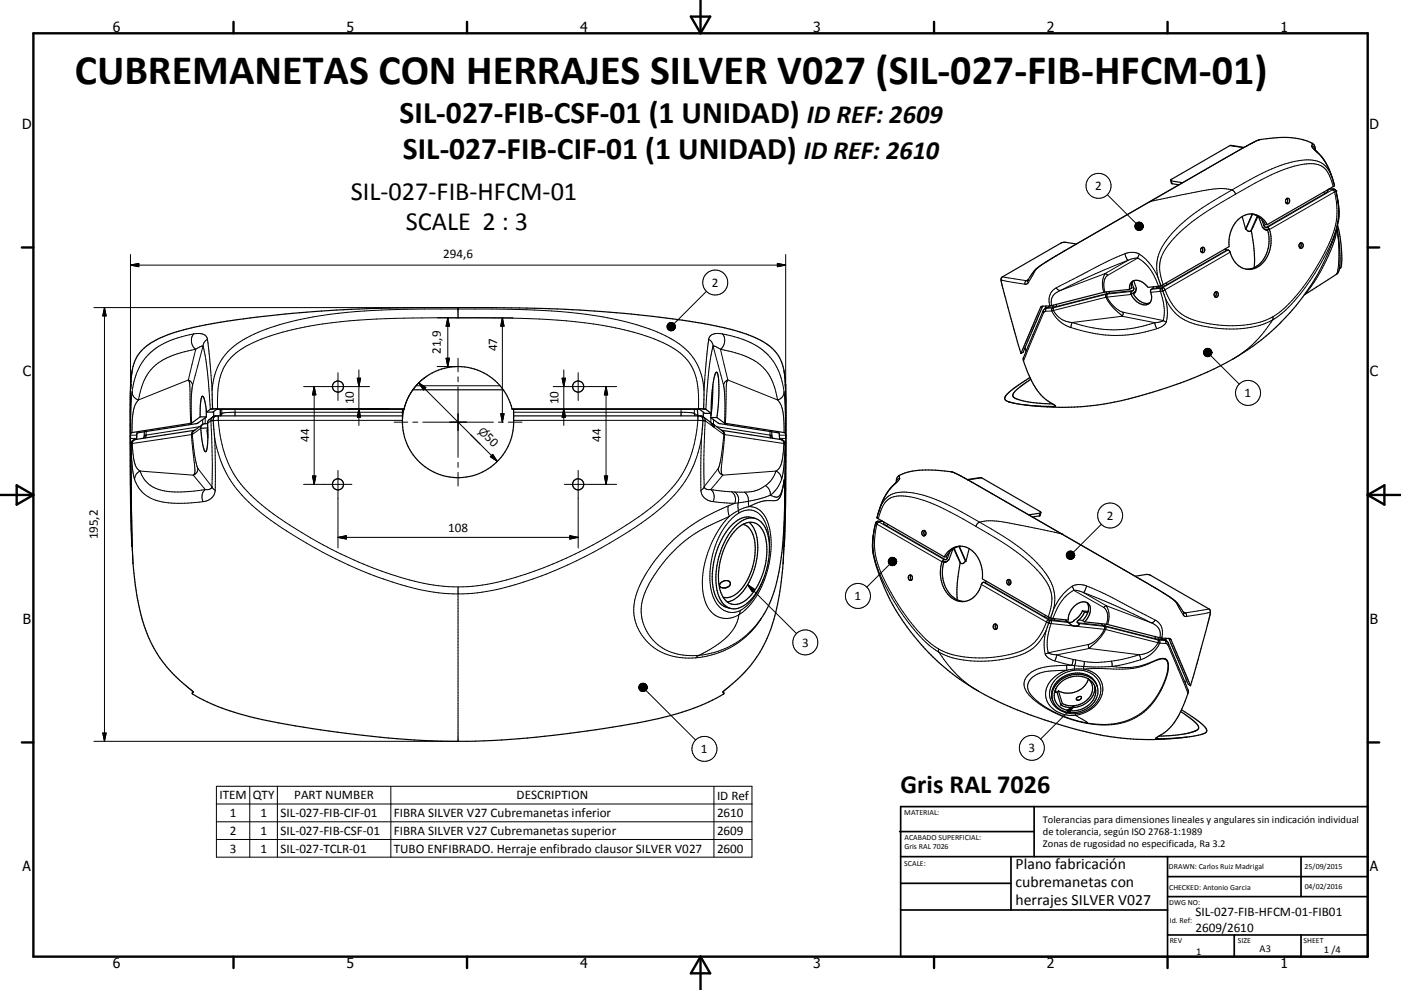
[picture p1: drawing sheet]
<svg xmlns="http://www.w3.org/2000/svg" width="420mm" height="297mm" viewBox="0 0 420 297" stroke-linecap="round" stroke-linejoin="round" font-family="sans-serif">
<defs><g id="words">
<text font-size="12.6" x="22.4" y="25.2">CUBREMANETAS CON HERRAJES SILVER V027 (SIL-027-FIB-HFCM-01)</text>
<g font-size="9.4">
<text x="119.8" y="37">SIL-027-FIB-CSF-01 (1 UNIDAD)</text>
<text x="120.8" y="47.8">SIL-027-FIB-CIF-01 (1 UNIDAD)</text>
</g>
<g font-size="7.9">
<text x="241.9" y="37">ID REF: 2609</text>
<text x="241" y="47.8">ID REF: 2610</text>
<text x="105.2" y="60.1">SIL-027-FIB-HFCM-01</text>
<text x="121.7" y="69.1">SCALE 2 : 3</text>
<text x="270" y="238">Gris RAL 7026</text>
</g>
<g font-size="4.7">
<text x="304.5" y="260.9">Plano fabricación</text>
<text x="304.5" y="266.2">cubremanetas con</text>
<text x="304.5" y="271.6">herrajes SILVER V027</text>
</g>
<g font-size="4.2">
<text x="33.9" y="9.6">6</text>
<text x="103.9" y="9.6">5</text>
<text x="173.9" y="9.6">4</text>
<text x="243.8" y="9.6">3</text>
<text x="313.9" y="9.6">2</text>
<text x="383.9" y="9.6">1</text>
<text x="6.7" y="38.7">D</text>
<text x="410.5" y="38.7">D</text>
<text x="6.9" y="112.9">C</text>
<text x="410.7" y="112.9">C</text>
<text x="6.9" y="187.1">B</text>
<text x="410.7" y="187.1">B</text>
<text x="6.8" y="261.4">A</text>
<text x="410.7" y="261.4">A</text>
<text x="33.9" y="290.4">6</text>
<text x="103.9" y="290.4">5</text>
<text x="173.9" y="290.4">4</text>
<text x="243.8" y="290.4">3</text>
<text x="313.9" y="290.4">2</text>
<text x="383.9" y="290.4">1</text>
</g>
<g font-size="3.9">
<text x="328.3" y="57.1">2</text>
<text x="132.8" y="77.5">294,6</text>
<text x="213.4" y="86">2</text>
<text x="132.2" y="106.2" transform="rotate(-90 132.2 106.2)">21,9</text>
<text x="149.1" y="105.3" transform="rotate(-90 149.1 105.3)">47</text>
<text x="373.1" y="119.1">1</text>
<text x="106.1" y="121.3" transform="rotate(-90 106.1 121.3)">10</text>
<text x="167.5" y="121.3" transform="rotate(-90 167.5 121.3)">10</text>
<text x="145.1" y="131.4" transform="rotate(45 145.1 131.4)">50</text>
<text x="92.7" y="132.7" transform="rotate(-90 92.7 132.7)">44</text>
<text x="180.2" y="132.7" transform="rotate(-90 180.2 132.7)">44</text>
<text x="331.8" y="156">2</text>
<text x="29.3" y="161.8" transform="rotate(-90 29.3 161.8)">195,2</text>
<text x="134.4" y="159.7">108</text>
<text x="256.2" y="180.1">1</text>
<text x="240.5" y="194">3</text>
<text x="210.1" y="225.9">1</text>
<text x="308.4" y="225.6">3</text>
<text x="65.8" y="239.8">ITEM</text>
<text x="75.8" y="239.8">QTY</text>
<text x="88.2" y="239.8">PART NUMBER</text>
<text x="154.9" y="239.8">DESCRIPTION</text>
<text x="215" y="239.9">ID Ref</text>
<text x="68.9" y="245.1">1</text>
<text x="78.1" y="245.1">1</text>
<text x="84.1" y="245.1">SIL-027-FIB-CIF-01</text>
<text x="118.1" y="245.2">FIBRA SILVER V27 Cubremanetas inferior</text>
<text x="215" y="245.1">2610</text>
<text x="68.9" y="250.4">2</text>
<text x="78.1" y="250.4">1</text>
<text x="84.1" y="250.4">SIL-027-FIB-CSF-01</text>
<text x="118.1" y="250.5">FIBRA SILVER V27 Cubremanetas superior</text>
<text x="215" y="250.4">2609</text>
<text x="68.9" y="255.8">3</text>
<text x="78.1" y="255.8">1</text>
<text x="84.1" y="255.8">SIL-027-TCLR-01</text>
<text x="118.1" y="255.9">TUBO ENFIBRADO. Herraje enfibrado clausor SILVER V027</text>
<text x="215" y="255.8">2600</text>
<text x="358.4" y="274.9">SIL-027-FIB-HFCM-01-FIB01</text>
<text x="358.4" y="279.7">2609/2610</text>
</g>
<text font-size="3.3" x="143.2" y="129.5" transform="rotate(45 143.2 129.5)">⌀</text>
<g font-size="3.1">
<text x="312.7" y="246.8">Tolerancias para dimensiones lineales y angulares sin indicación individual</text>
<text x="312.7" y="250.4">de tolerancia, según ISO 2768-1:1989</text>
<text x="312.7" y="254">Zonas de rugosidad no especificada, Ra 3.2</text>
<text x="358.6" y="286.5">1</text>
<text x="377.6" y="285.6">A3</text>
<text x="396.9" y="285.9">1 /4</text>
</g>
<g font-size="2.4">
<text x="271.1" y="244.4">MATERIAL:</text>
<text x="271.2" y="252">ACABADO SUPERFICIAL:</text>
<text x="271.2" y="254.7">Gris RAL 7026</text>
<text x="271.1" y="259.7">SCALE:</text>
<text x="350.4" y="260.8">DRAWN: Carlos Ruiz Madrigal</text>
<text x="391.1" y="260.6">25/09/2015</text>
<text x="350.5" y="267">CHECKED: Antonio Garcia</text>
<text x="391.2" y="266.7">04/02/2016</text>
<text x="350.5" y="271.4">DWG NO:</text>
<text x="350.7" y="276.9">Id. Ref:</text>
<text x="350.7" y="282.8">REV</text>
<text x="371.1" y="282.9">SIZE</text>
<text x="390.8" y="283">SHEET</text>
</g>
</g></defs>
<g fill="none" stroke="#000" stroke-width=".36">
<path d="M351 54.1l3.6 .7M351 54.1l.3 1 2.2 .4M373 44.2l-4.3-.5-17.6 10.2-.1 .2M385.8 59.5a1.01 1.01 0 0 1-.1 1.5M385.8 59.5a.78 .78 0 0 1 .9 .8 .78 .78 0 0 1-.9 .8 .99 .99 0 0 1 0-1.6zM394.2 44.8v.1a18 18 0 0 1 5.5 9.4M394.3 44.9a2.17 2.17 0 0 0-2-2.4 24 24 0 0 0-12.5-.9l-3 .6-4 2.1-58.6 33.9a12.1 12.1 0 0 0-4.8 4l-1.2 1.9M398.5 56.7l1.8 .2M399.3 53.1l.4 1.3M399.6 56.8l.7 .1M399.7 54.4l.4 1.3M399.7 54.3l.4 1.4"/>
<path d="M400.1 55.7h.1M400.1 55.7l-20.2 11.7M400.3 56.9l.7 2.9M400.3 56.9l.6 2.2a18.3 18.3 0 0 1-.1 9.4M322.7 73.2l-3.3-.5-1.4 .3-17.6 10.1a1.23 1.23 0 0 0-.2 1.4l5.9 21.6M360.3 74.2a.99 .99 0 0 1-.1 1.5M360.3 74.2a.98 .98 0 0 0-.1 1.5M360.3 74.2a.74 .74 0 0 1 .9 .9 .74 .74 0 0 1-1 .6M360.6 75.1h.1M372.4 64.9l1 3.8M373.6 68.7h-.2M373.6 68.7a1.03 1.03 0 0 0 1.5 .5"/>
<path d="M375.1 69.2l.9 6v5.1M375.2 64.2l1 .2 1.4 .8M375.4 64.2l-2 4.5M375.5 64.2l-1.9 4.5M377.1 64.9l-2 4.3M377.6 65.2l.8 .8 1 1.4h.5M377.6 65.2h-.2l1.1 3.1 .6 .4M378.3 65.9l.8 2.1 .3 .2 .8 .1 .4 .6M379.1 68.7l1.5 .2M379.1 68.7l1 .4a9.6 9.6 0 0 1-4.3 11.3l-2.1 .4M379.9 67.4a5.4 5.4 0 0 0-4.6-3.2 5.4 5.4 0 0 0-5 2.7 10.5 10.5 0 0 0-1.8 7.1l-20.5 11.7M380.6 68.9a9.6 9.6 0 0 1-4 11.5 5.5 5.5 0 0 1-7.4-3.5l-.4-1.2a1.05 1.05 0 0 0-1.3-.7l-.2-.3"/>
<path d="M389.7 73a.77 .77 0 0 1 1.1 .4 .77 .77 0 0 1-.5 1 .78 .78 0 0 1-.9-.4 .78 .78 0 0 1 .3-1zM389.9 72.9a1.01 1.01 0 0 1-.2 1.5M400.8 68.5l-1.6 5M400.8 68.5l.6 3.9a22.5 22.5 0 0 1-.2 9.3l-.4 .5-9.8 6.3M401 67.6a31.6 31.6 0 0 1 .9 12.8l-.3 .1M308.2 84.1h-.1M312.6 91.9l-5.8 13.8-.7 .4M312.6 91.9h.1M313.8 92.3l-1.1 1-5.9 14.1a23.9 23.9 0 0 0 6.8 12.5l2 1.3M338.7 86.8l-7.6 .8-16 4.1-3 .3-6 14.1M339.3 84.9l.6 1.6v.5a1.16 1.16 0 0 0-.8 1.2v.1M339.7 84.3l-.5 1.1v1l-.5 .4"/>
<path d="M339.9 84.2l.8 2.3-.2 .8M339.9 84.2a4.2 4.2 0 0 1 4.3 2l3.8-.5M339.9 84.2a2.19 2.19 0 0 0-1.2 2.6M340.5 87.3l-1.4 1M340.5 87.3l-.7 .9a4.4 4.4 0 0 0 4.9 2.7M345.8 86l-.1 .3a1.2 1.2 0 0 0-.6 1.9 2.33 2.33 0 0 1-.7 2.9 2.33 2.33 0 0 1-3-.2l-1.5-1.3-.8-1.3M347.1 83.2l.9 2.5M348.3 86.4l1.1 3.2M364.2 87.7a.73 .73 0 0 1 1.1 .7 .73 .73 0 0 1-1.1 .6l-.2-.7zM364.4 87.6a.94 .94 0 0 1-.2 1.5M392.8 85.9a70.8 70.8 0 0 1-34.8 27.4 116.8 116.8 0 0 1-34 8.7 86.1 86.1 0 0 1-16.9-.5M39.2 115.4l-.2 5.9v18.6l.5 24"/>
<path d="M63.6 117l.1 5.7M123.8 116.9h27.1M211.1 117l-.2 5.7M213.6 116.9h.1M213.7 115.8l-.1 4.5-.6 5M235.5 115.4v1.2M235.5 115.9a15.1 15.1 0 0 0-3.6-11 27.8 27.8 0 0 0-13-6.1l-1.6-.4a254.5 254.5 0 0 0-36.8-4.9l-13.4-.8-20.6-.4-27.5 .1-11.4 .3a374.6 374.6 0 0 0-34.6 3l-3.9 .5a75.2 75.2 0 0 0-22.4 5.8 12.2 12.2 0 0 0-7.4 11.3l-.2 3.3M235.5 115.9l.1 31.3-.5 16.7M307.3 104.3l.3 1.1M308.8 113.3l-5 3.4-2.4 2.3a1.01 1.01 0 0 0 0 1 1.01 1.01 0 0 0 .9 .5l5.3 1M309 113.8l-1.7 1.2a8.3 8.3 0 0 0-3.7 3.7l.4 .6a19.5 19.5 0 0 0 8.7 1.8l2.9 .1M41.1 129.9l-.1 1.9"/>
<path d="M41.1 129.9h.1M43.3 129.5l-.1 1.4-.2 .6M57.4 127l-17.8 2.8a.52 .52 0 0 0-.5 .8l.4 33.3M57.4 127h.1M58.4 129.1l-17.8 2.8a1.59 1.59 0 0 0-1.4 1.7l.3 26.9a113.2 113.2 0 0 0 1.2 15.9l.2 1.5a44.3 44.3 0 0 0 9.6 22.8l3.4 3.4 4 3.5M60 125l-2.6 2M60 125l1.9 .1M60.7 127.4l-2.5 1.8M60.7 127.3l-.4 .7-.1 .5M61.9 123v2.1M61.9 123l-.5-2.6a1.23 1.23 0 0 0-.8-1.4l-.5 2.4-.1 3.6M61.9 123v.6"/>
<path d="M61.9 125.1l-2.9 2-17.9 2.8M62.2 127.1l-1.5 .2M62.3 128.4l-2.1 .1M62.3 128.4a16.2 16.2 0 0 1-.6 7.1 1.22 1.22 0 0 1-.7-1.3l-.8-5.7M62.3 129h-.2l.2 2.3M62.3 130.1l-.1 .1M63.7 122.7l-.6 .1-1.2 .8M64.1 123.5v1.4M64.1 124.9l-1.4 1-.4 .6v1.9M64.7 124.8l-.6 .1M64.7 124.8a1.21 1.21 0 0 0-.8 1.4l.5 5.3M64.9 122.8l-1.1 .9-1.9-.1"/>
<path d="M65 122.8h-.1M66 122.8v1.9M66.1 122.8l-.1 2M120.7 122.8a26.3 26.3 0 0 0 .3 7.3 16.7 16.7 0 0 0 17.8 13.1 16.7 16.7 0 0 0 15.2-16.1v-4.3M120.7 124.8h-56M121.1 122.6l-57.4 .1M121.1 122.6v.2h-56.2M121.1 122.6a16.7 16.7 0 0 1 16.2-12.6 16.7 16.7 0 0 1 16.2 12.6M153.5 122.6l57.4 .1M153.5 122.6l.1 .2h56.2l1.6 1.2h1.8M154 124.8h55.6a1.08 1.08 0 0 1 1.1 1.4l-.4 5.3M209.1 122.8l.1 2"/>
<path d="M209.7 122.8h.1M210 124.8l.8 .2M210.8 125l2.2 1.7 1 1.3 .1-.3-.3-.4M210.9 123.7l-.1 1.3M210.9 122.7l.7 .1 1.6 1.2M213 125.3l2.7 1.8 17.8 2.8M213.2 124v-1.9a31.4 31.4 0 0 1 1.5-10.4h.1a5.2 5.2 0 0 1 .7 3.7l-.1 5.4-.5 4.5M213.2 122.4l.2 .1M213.3 127.1l.5 .2M213.8 127.3l2.7 1.9M214.9 125.3l2.4 1.7M214.9 125.3h-1.9"/>
<path d="M216.3 129.1h.1M216.3 129.1l17.8 2.8a1.64 1.64 0 0 1 1.4 1.8l-.4 30.2M217.3 127h.1M217.3 127l18.1 2.9M231.4 129.5v1.4l.2 .6M233.5 129.9h.1M233.6 129.9l.1 1.9M235.4 129.9h.1M235.5 129.9v3.9M235.5 134.9l-.3 21.3a107.1 107.1 0 0 1-3.2 29.6 39 39 0 0 1-14.1 20.8l-.7 .5a.43 .43 0 0 0-.5 .4 .43 .43 0 0 0 .3 .5 49.2 49.2 0 0 1-16 6.7 303.9 303.9 0 0 1-68.9 7.7 305.8 305.8 0 0 1-59.6-8 47.8 47.8 0 0 1-14.9-6.4l.3-.4M308.3 121.6l5.2 .3 3-.1M315.6 121.2l.8 .6"/>
<path d="M316.2 121.9l-.1 .1M316.4 121.8h.1M220.9 158.6a4.9 4.9 0 0 1 6.2-1.3 9.6 9.6 0 0 1 2.8 8.3 20.6 20.6 0 0 1-6.3 14.4 4.4 4.4 0 0 1-7.5-2.1 20.8 20.8 0 0 1 4.8-19.3zM222.8 157.3a5.3 5.3 0 0 1 3.4 4.9 18.8 18.8 0 0 1-5.3 15.9 4.6 4.6 0 0 1-4.1 1.1M224.6 156.7a10 10 0 0 1 2.6 8.4 20.3 20.3 0 0 1-6.3 14.1l-1.4 1-1.5 .4M226.4 155.5a6.2 6.2 0 0 0-7.3 2.3 23.2 23.2 0 0 0-4.8 20.4 5.7 5.7 0 0 0 4.7 4.3M226.4 155.5a6.8 6.8 0 0 1 4.1 6.1 23.3 23.3 0 0 1-6.5 19.4 5.6 5.6 0 0 1-5.1 1.5M226.4 155.5a6.7 6.7 0 0 0-6.6 3.1 23.3 23.3 0 0 0-4.4 19.9 5.8 5.8 0 0 0 3.5 4M235.2 144.7a124.3 124.3 0 0 1-2.7 31.3 29 29 0 0 1-8.3 14.2M262.5 157l-.5 2.5M262.5 157a21.4 21.4 0 0 0 1.1 15.4 68.9 68.9 0 0 0 39.4 39.7 130 130 0 0 0 34 9.4 82.5 82.5 0 0 0 18.9-.4M262.6 156.7l-.1 .3"/>
<path d="M262.9 155.3l20.2 11.8M262.9 155.3h.1M263.4 156.5l-.7 .1M263.7 152.7l-.8 2.6M264.5 156.3l-1.4 .1-.6 .6M268.7 144.6a2.25 2.25 0 0 1 2-2.5 25.8 25.8 0 0 1 12.5-.8l2.5 .4 4.5 2.3 53.9 31a39.4 39.4 0 0 1 8.8 5.9l2 2.9M268.8 144.5a17.8 17.8 0 0 0-5.1 8.2l-.8 2.6M276.6 159.3a.72 .72 0 0 1 1 .7 .72 .72 0 0 1-1 .6l-.2-.7zM277.2 159.2a.93 .93 0 0 0 .2 1.5M290 143.9l4.3-.5 17.5 10 .3 .4M312.1 153.8l-3.6 .7M312.1 153.8l-.4 1-2.1 .3"/>
<path d="M39.5 163.9h.2M216 175a1.82 1.82 0 0 1 3-.1l-.1 .6-.6 .6-1.6 .3a.83 .83 0 0 1-.9-.4 .83 .83 0 0 1 .2-1zM218.1 176.2l-.7 .2M235 163.9h.1M272.5 172.7a.75 .75 0 0 1 1.1 .6 .75 .75 0 0 1-.9 .8 .99 .99 0 0 1-.2-1.4zM273.2 172.6a.98 .98 0 0 0 .1 1.4M282.4 168.5a9.7 9.7 0 0 0 4.1 11.5 5.6 5.6 0 0 0 7.5-4l.2-.7a1.06 1.06 0 0 1 1.3-.7l.3-.2M284 168.4l-1.6 .1M284 168.4l-1 .3a9.6 9.6 0 0 0 4.2 11.3l2.1 .5M284.8 165.5l-.9 2.1-.3 .3h-.6l-.6 .6M285.4 164.9h.2M285.5 164.9h.1"/>
<path d="M285.6 164.9l-1.1 3.1-.5 .4M285.9 164.6l-1.2 1-1.1 1.5h-.5M285.9 164.6l2 4.3M287.5 163.9l1.9 4.4M287.6 163.9l2 4.5M287.8 163.9l-1.9 .7M287.9 168.9l-.9 6.1v4.9M289.4 168.3l.2 .1M289.4 168.3a1.03 1.03 0 0 1-1.5 .6M290.6 164.6a9.5 9.5 0 0 1 3.9 9.1l20.5 11.7M290.6 164.6a5.3 5.3 0 0 0-7.5 2.5M290.6 164.6l-1 3.8"/>
<path d="M302.1 174a.72 .72 0 0 1 1 .6 .72 .72 0 0 1-1 .7l-.3-.5zM302.4 174.7v.1M302.7 173.9a.99 .99 0 0 0 .1 1.5M340.3 172.9l3.5-.6 1.1 .3 17.6 10.1a2.62 2.62 0 0 1 0 2.8l-5.6 20.2M298.6 187.3a.98 .98 0 0 0 .2 1.4M298.6 187.3a.74 .74 0 0 0-.8 .8 .74 .74 0 0 0 1 .6M298.6 187.3a.99 .99 0 0 1 .2 1.4M314.4 186.9h.1M314.4 186.9l-.8 2.4M314.7 186.1l-.3 .8M315.9 182.8l-.9 2.6M319.5 186l.4 .4"/>
<path d="M319.9 186.4h.1M319.9 186.4l.4 .3M320.3 186.7l.1 .1M320.4 186.8a2.09 2.09 0 0 0 3.2 .5M323.5 187.1l.1 .1M323.6 187.2h.1M323.6 187.2v.1M324.5 183.3l1.7 .1M324.5 183.3l.7 .4M324.5 183.3a5.8 5.8 0 0 1-2.6 2.8l.1 .1-.9 .5-1-.1M325.2 183.7l.9 .1M325.2 183.7l-1.1 1.7-1.1 1.1 .5 .6"/>
<path d="M325.2 186.6l6.7 .7 16.1 4.1 2.9 .2 6 14.1M325.8 180.8a4.5 4.5 0 0 0-5.1 3.1l-.4 2.1-5.3-.6M325.8 180.8a3.1 3.1 0 0 1 .3 4.6l-.9 1.2M325.8 180.8a3.2 3.2 0 0 1 .3 3M326.1 183.8l-.6 1.2-1 1.2 .7 .4M349.2 192l1.1 1 5.9 14.2a23.8 23.8 0 0 1-6.7 12.3l-2.9 1.9M350.4 191.5l5.9 13.8 .6 .4M354.9 183.8h.1M57.9 207.6h.1M315.5 209.7l.1 .4M316.4 207.4l.5 .3M316.6 206.5l-.2 1.3h-.3"/>
<path d="M316.9 207.7l1.2 3.8M317.3 207.3l-.4 .4M317.3 207.3l1.2 3.8M317.5 205.3a7 7 0 0 1 10.2-.4 5.3 5.3 0 0 1-3.2 7.8 5.9 5.9 0 0 1-8.3-3.1 5 5 0 0 1 1.3-4.3zM318.5 211.1l-.4 .4M322.9 209.3l.4-.2a.54 .54 0 0 1 .9 0 .54 .54 0 0 1-.4 .8l-.3 .1a.47 .47 0 0 1-.7-.1 .47 .47 0 0 1 .1-.6zM326.2 203.6a4.3 4.3 0 0 1-1.3 7.2 6.5 6.5 0 0 1-6.4 .3M326.3 203.7a6.4 6.4 0 0 1-9 3.6M328.2 205.8a6.3 6.3 0 0 1-6.9 6.5l-1.7-.2-1.5-.6M329 206a6.3 6.3 0 0 0-8.5-3.7 6.2 6.2 0 0 0-4.7 8.2 6.8 6.8 0 0 0 9.3 2.5 5.8 5.8 0 0 0 3.2-8.3 7.6 7.6 0 0 0-11.3 .2 5.6 5.6 0 0 0-1.6 4.6M354 213.5l1.6 1a9.3 9.3 0 0 1 3.8 3.8l-.3 .6-.6 .3M354.2 212.9a27.7 27.7 0 0 1 7.4 5.7 1.07 1.07 0 0 1 0 1.2 1.07 1.07 0 0 1-1 .4l-4.7 .9"/>
<path d="M355.7 203.9l-.3 1.1M358.5 219.3l-1.2 .4a36.1 36.1 0 0 1-9.9 1.2M358.5 219.2v.1M346.6 221.4h.1M346.8 221.6h.1M355.9 221.1l-5.1 .4-4.2-.1"/>
<circle cx="101.3" cy="116" r="1.66"/>
<circle cx="173.3" cy="116" r="1.67"/>
<circle cx="101.3" cy="145.3" r="1.66"/>
<circle cx="173.3" cy="145.3" r="1.66"/>
</g>
<g fill="none" stroke="#000" stroke-width=".3">
<path d="M332 58.4l8.6 8.6M351.2 54.3l.2 .8M368.7 43.7l4.1 .6M369.4 57a84.5 84.5 0 0 0-14.1 9.2 23.5 23.5 0 0 0-8.1 10.7l-.4 2.5 .3 3.8-2.2-3.9-1.6-1.7-1.7-1.3M369.4 57l.6 .4 .4 .8M369.4 57a27.7 27.7 0 0 0-12.1 .9l-12.5 2.6M370.4 58.2l-1.9 1.2a60.3 60.3 0 0 0-18 13.8 10.5 10.5 0 0 0-2.2 11l.4 1.2M377.9 41.9l-1.5 .5-4.5 2.5-27.1 15.6M385.7 59.6l.2 .1M393.3 43.8l.3 .7 1.1 1.1M393.3 43.8l.6 .4 .3 .7M393.4 43h.1"/>
<path d="M393.4 43l-.1 .8M394.7 45.6a16.7 16.7 0 0 1 4.6 7.5 6.9 6.9 0 0 0-8-5.1 44.3 44.3 0 0 0-18.3 6.9l-3.6 2.1M394.7 45.6l.3 .1M396.8 57.7l.5 .3M397.3 58l-17.7 10.2M397.9 57l.2 .1a.76 .76 0 0 1-.8 .9M398.4 56.7l1.1 .1M399.5 56.9l-19.6 11.3M399.5 56.9l.6 .7M399.5 56.8v.1M399.7 56a9.8 9.8 0 0 0-3.1-5.9l-.4-.3a9.2 9.2 0 0 0-6.1-.4 52.8 52.8 0 0 0-15.8 6.7l-3.9 2.1M399.8 56.7l-.3 .1"/>
<path d="M400.1 57.6l-19.5 11.3M400.1 57.6a22.1 22.1 0 0 1-2.2 16.8 58 58 0 0 1-14.8 19.6l-1.5 1M400.5 57.3l-.4 .3M39.1 76.4v55.1h1.9M39.1 79.5h196.5M39.1 79.5l2.5-.5v1zM233.1 79l2.5 .5-2.5 .5zM235.6 76.4v55.1h-1.9M337.3 76.1l.9 2M338.2 78.1l-10.4 4.3-9.8 4.7M338.2 78.1l-6.9 4M341.1 77.4a14.2 14.2 0 0 1 6.3 8.5"/>
<path d="M341.1 77.4l-1.4 .2-1.5 .5M341.1 77.4l-9 5.2M341.6 76.3l-.5 1.1M341.6 76.3a4.8 4.8 0 0 0-4.1-.3 187.5 187.5 0 0 0-17.8 8.8l-3 1.6M344.8 60.5l-25.8 14.8-6.6 4.1-1.9 1.6-2.2 3.8M344.8 60.5h-.1M367.8 75l-17.8 10.3M368.2 75l-19.6 11.3M368.8 75.7l-19.5 11.2M376.9 64.8l-2 4.5M379.4 67.4l-.5 .2M399.2 73.5l-3.1 6.8-3.3 5.6"/>
<path d="M400.7 68.8a27.4 27.4 0 0 1-3.1 9.3 38.7 38.7 0 0 1-6.3 10M400.7 68.6l.6 4.1 .1 4.5-.2 3.3-.6 1.8M401.2 66.5l.2-3.1-.4-3.6a23.5 23.5 0 0 1-2.9 15.3 58.4 58.4 0 0 1-15 19.9l-1.5 1M28.1 92.3h109.2M31.3 92.3v130.1M31.3 92.3l.5 2.5h-1zM131.1 95.4h22.7M134.2 95.4v14.6M134.2 95.4l.6 2.4h-1.1zM137.3 92.3h.1M137.3 95.4a265.9 265.9 0 0 1 40.6 1.8 75.7 75.7 0 0 1 22.7 6.5 15 15 0 0 1 8.7 13.5l.1 5.4M137.3 95.4a265.9 265.9 0 0 0-40.5 1.8 66.2 66.2 0 0 0-23.9 7.2 14.8 14.8 0 0 0-7.6 12.8l-.1 5.4"/>
<path d="M137.3 92.3v3.1M150.6 95.4l.5 2.4h-1zM150.6 95.4v31.3M211.8 87.4l-9.7 9.7M300.1 84l7.2 1.3M300.5 83.1l7.2 1.1M307.7 84.2l.5-.1 .1 .7M307.7 84.2l-.4 .5v.6M308.3 84.8l-.3 .3-.7 .2M308.3 83.9l-.6 .3M312.6 91.9l-.7 .4M312.7 93.3l.2 .6"/>
<path d="M312.9 93.9l-6 14.4M313.5 92.1l.1 .3M313.5 92.1l-.3 .6M313.5 93.4l-.6 .5M313.6 91.8l-.1 .3M313.8 92.5l-.3 .4v.5M313.8 92.5l-.5 .1M314.3 92.2l-.5 .1M314.3 92.2l-.5 .3M314.6 91.8l-.3 .4M315.3 93.3l-1.8 .1M315.3 93.3l.2 .5a9.7 9.7 0 0 0 5.6 4.5"/>
<path d="M315.5 92.2h-1.2M315.5 92.4l-1.7 .1M315.5 92.4l-.2 .4v.5M315.8 92.4h-.3M315.8 91.5l-.3 .7M315.8 92.4v.7M315.8 93.1l-.5 .2M315.8 93.1a6.6 6.6 0 0 0 5.7 3.7M316.6 92l-1.1 .2M316.7 86.4l.7 .6 .6 .1M316.7 86.4a4.3 4.3 0 0 0-2 5.4M316.7 91.3l-.1 .7"/>
<path d="M318 87.1a3.6 3.6 0 0 0-2.7 4.6M321.1 98.3a38.7 38.7 0 0 0 25.7 .3M321.5 96.8l-.4 1.5M321.5 96.8a36.1 36.1 0 0 0 24.7 0M331.3 82.1a6.7 6.7 0 0 0-.4 5.6M331.3 82.1l.8 .5M331.3 82.1l-13.3 5M331.5 88.3l-15.7 4.1M331.5 88.3l.1 .9M331.6 89.2l-15.8 3.9M331.6 89.2a20.6 20.6 0 0 0 4.8 5.7M331.7 88.1l-15.1 3.9"/>
<path d="M331.7 87.6v.5M331.9 89.1l-.3 .1M331.9 89.1a8.8 8.8 0 0 0 4.8 4.6M332.1 88.2l-.3 .4 .1 .5M332.1 88.2l-.6 .1M332.1 82.6a4.6 4.6 0 0 0-.8 5M332.4 88l-.7 .1M332.7 87.5l-.3 .5M336.4 94.9l9.8 1.9M336.4 94.9l-14.9 1.9M336.7 93.7l12 2.5M336.7 93.7l-.3 1.2"/>
<path d="M339.1 88.3l-7.2 .8M339.3 87.4l-7.2 .8M339.7 87.2l-7.3 .8M339.9 86.3l-.7 .1M346.2 96.8l.6 1.8M346.7 86.4l-1.1 .1M346.9 85.9l-.2 .5M347.9 87.4l-2.9 .3M347.9 87.4a15.5 15.5 0 0 1 .8 8.8M348.1 86.5l-.2 .9M348.1 86.5l-2.9 .3M348.6 86.3l-.5 .2"/>
<path d="M348.6 86.3l.7 .6M348.7 96.2l1 .3M348.7 96.2l-.7 .3-1.8 .3M349.3 86.9l-1.4 .5M349.3 86.9a13 13 0 0 0 8.1 8.9 34.9 34.9 0 0 0 22.6 0l1.6-.8M349.5 84.9l.5 .4M349.7 96.5a3.9 3.9 0 0 1-2.9 2.1M350 85.3l-1.6 .7-1.7 .4M381.6 96a33.9 33.9 0 0 1-11.9 11.7M381.6 96a30.4 30.4 0 0 1-20.3 1.9 14.1 14.1 0 0 1-10.6-6l-1.3-2.3 .6 4.1-.3 2.8M381.6 95v1M39.1 116.3v.4l.1-.2"/>
<path d="M39.1 115.9v.2M39.2 116.6h-.1M39.2 115.5h.1M39.2 115.5v1.1M39.6 117.5a2.55 2.55 0 0 0 1.9 2.5M39.6 117.5l-.4 5.1v7.3M39.7 111.1l-.5 4.4M41.5 120a10.5 10.5 0 0 0-1.9 7.1v2.7M56.5 114l.3 1 .1 1.1 .3 10.9M56.5 114l.7 .5 .5 1.1M56.5 114l-15 6M57.7 115.6l-.4 4.7 .1 6.7"/>
<path d="M58.1 100.2a3.3 3.3 0 0 1 4 1.3l.1 .3M58.1 100.2a3.2 3.2 0 0 0 .6 4.6M58.1 100.2a24.4 24.4 0 0 0-13.4 6 18.1 18.1 0 0 0-5.1 11.3M58.7 104.8a32.7 32.7 0 0 0-8.8 2.6 14.3 14.3 0 0 0-8.1 11.4l-.3 1.2M58.7 104.8l-2.2 9.2M60.9 103.8l.8 4 .5 4.2 .8 10.8M60.9 103.8l-.9 .2-1.3 .8M60.9 103.8l-3.2 11.8M62.2 101.8l1.4 15.2a18.3 18.3 0 0 1 11.5-16.2 84.9 84.9 0 0 1 29-7.1 271.9 271.9 0 0 1 23.1-1h20.3a173.2 173.2 0 0 1 39.7 3.7 45.2 45.2 0 0 1 17.6 7.7 17.4 17.4 0 0 1 6.3 12.9l1.4-15.2M62.2 101.8l-1.1 1-.2 1M91 116h19.8M94.2 116v29.3"/>
<path d="M94.2 116l.5 2.5h-1zM101.3 111.8v8.3M107.1 113.5h1l-.5 2.5zM107.6 111v16.6M124.8 115.7h25.1M125.5 114.9l23.6 23.5M125.5 114.9l2.2 1.4-.7 .7zM128 112.8a16.8 16.8 0 0 0-7.3 13.3l-57.5 .1M131.1 110h6.1M133.7 107.5h1.1l-.6 2.5zM137.3 107.5v4.1M137.3 113.1v1.5"/>
<path d="M137.3 116.1v21.1M165.9 116h19M168.5 113.5h1l-.5 2.5zM169 111v16.6M173.3 111.8v8.3M181.7 116l.5 2.5h-1zM181.7 116v29.3M212.5 101.8l.8 .7 .5 1.3M213.8 103.8l-1.3 7.5-.9 11.5M213.8 103.8l.9 .2 1.3 .8M213.8 103.8l3.1 11.8M216 104.8a24.3 24.3 0 0 1 12.4 5.1 16.5 16.5 0 0 1 4.7 10.1"/>
<path d="M216 104.8l2.2 9.2M216.6 100.2a3.4 3.4 0 0 0-4 1l-.1 .6M216.6 100.2a24 24 0 0 1 13.7 6.3 18.9 18.9 0 0 1 4.8 11M216.6 100.2a3.3 3.3 0 0 1-.6 4.6M216.9 115.6l.4 5.5-.1 5.9M218.2 114l-.3 .7-.2 1.4-.2 10.9M218.2 114l-.8 .5-.5 1.1M218.2 114l14.9 6M233.1 120a11 11 0 0 1 1.9 7.5l.1 2.3M235 111.1l.5 4.4M235.1 117.5l.3 4.7 .1 7.7M235.1 117.5a2.55 2.55 0 0 1-2 2.5"/>
<path d="M235.5 115.5h.1M235.5 115.5v1.2v-.4M363 106.6l8.5 8.6M39.1 130.6h1.9M39.2 133.8l.3 26.7 .4 8.6M39.2 133.6v.2M39.3 132.9l.3 6.7 .8 4.3M39.7 133.1l-.4 .1-.1 .6M39.7 133.1l.1 1.7a11.3 11.3 0 0 0 1.5 5.9l.7 .6M40.6 131.9l-.7 .4-.2 .8M43.3 130.7h.1M43.3 130.6v.1"/>
<path d="M43.8 130.5l-.5 .1M43.8 130.5l-.3 .9M43.8 129.4v1.1M57.4 130.4l-17.7 2.7M57.4 130.4l1.1 10.7-.2 1-.4 .5M57.7 130.4h-.3M57.7 130.4a33.2 33.2 0 0 0 1.6 10.2M58.2 129.2l-.4 .4-.1 .8M58.3 129.1l-.7 .5-.2 .8M59.8 128l-16 2.5M60.2 128.5l-2.5 1.9M60.8 125.9v1.4"/>
<path d="M61.5 125.3v1.8M62.3 129.3l-.2 .1M63.2 126.2l.5 12.9-.2 6.9M63.2 126.2l-1 .8M63.5 126.2h-.1M63.8 125.1l-.6 1.1M65.4 124.8a33 33 0 0 0 14.2 27.6 132.5 132.5 0 0 0 38.9 20.3 60.7 60.7 0 0 0 18.8 3.4M66.5 124l-.3 .8M66.5 124l-.4 .3M66.5 122.8v1.2M70.5 122.8v2M104.4 122.6h12.3"/>
<path d="M107.6 122.6l.5 2.6h-1zM118.2 126.7h4M120.7 123.7h-50.7l-3.5 .3M123.8 126.7h1.5M126.8 126.7h21.1M137.3 138.7v1.5M147 137l.7-.7 1.4 2.1zM149.4 126.7h1.5M150.1 124.1h1l-.5 2.6zM152.4 126.7h4.1M154 126.1l57.4 .1M154 123.7h50.7l3.5 .3"/>
<path d="M169 122.6l.5 2.6h-1zM204.2 122.8v2M208.2 124l1 .8M208.2 124l.2 .8M208.2 122.8v1.2M209.2 124.8a33.2 33.2 0 0 1-14.1 27.6 125.3 125.3 0 0 1-49 22.9l-4.4 .6-4.4 .2M210.9 125.1l.5 1.1M211.2 126.2h.1M211.4 126.2l-.4 11.7 .1 8.1M211.4 126.2l5.6 4.2M213.1 124v.8M213.1 125.3v1.5"/>
<path d="M213.9 125.9v1.4M214.9 128l16.5 2.7M216.3 129.1l.8 .5 .2 .8M216.5 129.2l.3 .4 .2 .8M217 130.4h.3M217 130.4a44.3 44.3 0 0 1-1.4 9.6l-.3 .6M217.3 130.4l17.7 2.7M217.3 130.4l-1.1 10a2.14 2.14 0 0 0 .5 2.2M230.9 129.4v1.4l.2 .6M231.4 130.7h.1M233.7 130.6h1.9M234.1 131.9l.7 .4 .2 .8"/>
<path d="M235 133.1l.4 .2M235 133.1v.4a13.2 13.2 0 0 1-1.6 7.2l-.8 .6M235.4 132.9v.4M235.4 133.3l-.4 7-.7 3.6M235.4 133.3l.1 .5M235.5 133.6v.2M235.5 133.8l-.4 26.7-.3 8.6M316.4 121.7l-.5 .3M40.4 143.9a10.3 10.3 0 0 0 9.3 6.9l.8 .1a44.2 44.2 0 0 0 10.4-.4M42 141.3a2.62 2.62 0 0 0-1.6 2.6M42 141.3a8.7 8.7 0 0 0 8 6.1 42.4 42.4 0 0 0 11.5-.5M42 141.3l15.9 1.3"/>
<path d="M57.9 142.6l3.6 4.3M59.3 140.6l4.2 5.4M59.3 140.6l-.3 1.2-1.1 .8M61.5 146.9a2.92 2.92 0 0 0-.6 3.6M63.5 146l1 1.1M63.5 146v.2a1.67 1.67 0 0 1-2 .7M64.5 147.1l-.1-15.6a33.8 33.8 0 0 0 13.4 22 129.8 129.8 0 0 0 49.4 23.7 54.9 54.9 0 0 0 29.9-2.6 132.6 132.6 0 0 0 42-23 32.7 32.7 0 0 0 11.2-20.1l-.1 15.6M64.5 147.1a3.8 3.8 0 0 1-3.6 3.4M91 145.3h14.5M93.7 142.8h1l-.5 2.5zM101.3 141.2v23.2M137.3 141.7v4.1"/>
<path d="M169.2 145.3h15.7M173.3 141.2v23.2M181.2 142.8h1l-.5 2.5zM210.2 147.1a3.7 3.7 0 0 0 3.6 3.4M211.1 146l-.3 .6-.6 .5M211.1 146l.1 .2a1.59 1.59 0 0 0 1.9 .7M213.1 146.9l6.3 .7M213.1 146.9a2.92 2.92 0 0 1 .7 3.6M213.8 150.5l6.5 .5M215.3 140.6a2.02 2.02 0 0 0 1.4 2M215.3 140.6l-4.2 5.4M216.7 142.6l-3.6 4.3"/>
<path d="M218.3 151.8v1.5l.4 1.6M218.7 154.9l-6.2 2.9a40.4 40.4 0 0 0-19.8 21.9 13.6 13.6 0 0 0 13 16.9h3.9M218.7 154.9a29.6 29.6 0 0 0-7.9 23.3 7.9 7.9 0 0 0 5.7 7.2 7.1 7.1 0 0 0 5-1M219.4 147.6a2.92 2.92 0 0 1 .9 3.4M219.4 147.6h.9M220.3 147.6l2.9 .1M220.3 147.6a2.92 2.92 0 0 1 1 3.3M220.3 151l-5.1 2.2a48.2 48.2 0 0 0-16.8 12.5 32.9 32.9 0 0 0-8.3 15.6 14.8 14.8 0 0 0 14.5 16l4 .1M221.3 150.9l-1 .1M221.3 150.9l.1 2.2M221.4 153.1l-2.7 1.8M221.4 153.1l.1 .8"/>
<path d="M221.5 153.9a5.1 5.1 0 0 1 7.8 2.6 18.2 18.2 0 0 1 1.4 9.2M221.5 153.9a21.6 21.6 0 0 0-8.3 14.5 17.1 17.1 0 0 0 1.8 12.9 5.4 5.4 0 0 0 6.9 1.9M223.2 147.7a2.81 2.81 0 0 1 1.2 2.7M224.4 150.4l-3.1 .5M224.4 150.4l.1 1.6M224.5 152a6.2 6.2 0 0 1 5.8 5.1 28.9 28.9 0 0 1-3.3 21.5l-2.3 3.1-1.7 1.7-1.5 1M224.5 152l-3.1 1.1M229.5 145.7a2.78 2.78 0 0 1 1.4 2.9M229.5 145.7l-1.8 1.1a9.7 9.7 0 0 1-4.5 .9M230.9 148.6l-2.9 1-3.6 .8M232.6 141.3a2.65 2.65 0 0 1 1.7 2.6M232.6 141.3a7.8 7.8 0 0 1-3.1 4.4"/>
<path d="M232.6 141.3l-15.9 1.3M234.3 143.9a9.6 9.6 0 0 1-3.4 4.7M235.1 143.9l-.8 3.7a1.71 1.71 0 0 1-1.1 1.5 1.71 1.71 0 0 1-1.8-.3l-.5-.2M235.2 143.8v1.3M235.2 143.8l-.1 .1M235.2 144.1l-.1 .2a10.1 10.1 0 0 1-1.9 5.6l-.7 .3h-2.6a14.2 14.2 0 0 0-5.4 1.8M235.2 144.1l-.1 .1M235.2 144.1v.1M235.2 143.8h.1M235.2 144.4v.1M262.5 157l.4 .3M262.5 157h.1"/>
<path d="M262.9 157.3l19.5 11.2M262.9 157.3a22.1 22.1 0 0 0 2.3 16.7 56.4 56.4 0 0 0 14.7 19.7l1.5 1M263.2 156.4h.3M263.3 155.6a9.5 9.5 0 0 1 3.1-5.8 9.4 9.4 0 0 1 7.5-.5 54.8 54.8 0 0 1 14.9 6.4l3.8 2.2M263.5 156.4l.1 .2M263.6 156.6l19.5 11.3M263.6 156.6l-.7 .7M264.6 156.4h-1.1M265.1 156.7h-.1a.76 .76 0 0 0 .7 1M265.7 157.7l17.8 10.2M266.2 157.3l-.5 .4M268.3 145.2a16.4 16.4 0 0 0-4.6 7.5 7 7 0 0 1 8.1-5 40.5 40.5 0 0 1 16.5 5.9l5.4 3"/>
<path d="M268.3 145.2l-.3 .2M269.7 142.6v.8M269.7 143.4l-.6 .4-.3 .7M269.7 143.4v.1M269.7 143.6l-1.4 1.6M269.7 143.5v.1M285.1 141.5l2 .8 4.1 2.2 27 15.7M292.6 157.9a89.6 89.6 0 0 1 14.9 9.9 21.1 21.1 0 0 1 7.7 10.1v.4a13.3 13.3 0 0 1-.9 6.8M293.7 156.6l-.7 .5-.4 .8M293.7 156.6a83.2 83.2 0 0 1 14 9.3 22.7 22.7 0 0 1 8.2 11.1l.2 .7a11.6 11.6 0 0 1-.2 5.1 15.9 15.9 0 0 1 5.5-6.9M293.7 156.6a24.2 24.2 0 0 1 11.3 .8l13.2 2.8M294.3 143.4l-4.1 .6"/>
<path d="M311.8 154l-.2 .8M330.2 157.3l-8.4 8.4M101.3 161.2h72M101.3 161.2l2.5-.5v1zM137.3 176.1v46.3M170.8 160.7l2.5 .5-2.5 .5zM224.1 175.4l14.7 14.7M224.1 175.4l2.2 1.4-.8 .8zM228.9 173.6a17.8 17.8 0 0 1-7 9.6M261.8 166.2l-.2-3.6 .4-3.1a23.5 23.5 0 0 0 2.9 15.2 57.7 57.7 0 0 0 15.1 19.9l1.5 1M266.7 169.3l-6.8 6.9M283.7 167.1l.4 .2"/>
<path d="M286.1 164.5l2 4.5M294.2 175.3l19.5 11.3M294.9 174.7l19.5 11.3M295.3 174.7l17.7 10.2M318.2 160.2l31.2 18.1a8.3 8.3 0 0 1 4.5 4.7l.8 1.5M318.2 160.2h.1M321.4 175.9l.5 1.2M321.9 177.1a13.8 13.8 0 0 0-6.2 8.5M321.9 177.1l1.4 .1 1.5 .6M321.9 177.1l9 5.2M324.8 177.8l10.4 4.2 9.8 4.8M324.8 177.8l7 4"/>
<path d="M325.8 175.8l-2.5-.4-1.9 .5M325.8 175.8a185.5 185.5 0 0 1 16.5 8.1l4 2.1M325.8 175.8l-1 2M209.6 196.6l-1 .8M221.5 184.4a13.4 13.4 0 0 1-6.7 9.2l-5.2 3M221.9 183.2l-.4 1.2M224.2 190.2a25.5 25.5 0 0 1-14.6 6.4M228.3 185.4a25.5 25.5 0 0 1-19.7 12M281.4 194.7l.1 .9M281.5 195.6a26.9 26.9 0 0 0 16 2.6 24.8 24.8 0 0 0 11.4-3.1 13.8 13.8 0 0 0 4.7-5.8l-.6 3.6 .3 3.2M281.5 195.6l2.6 3.7a31.6 31.6 0 0 0 9.3 8.1M313 184.9l2 .9 1.3 .3"/>
<path d="M313.3 196.1l.2 .4a4.2 4.2 0 0 0 2.7 1.8M313.5 184.6l-.5 .3M313.7 186.6l1.4 .5M313.7 186.6a13.4 13.4 0 0 1-11.3 9.8 33.5 33.5 0 0 1-19.4-.9l-1.6-.8M314.3 195.8l-1 .3M314.3 195.8l1 .5 1.5 .2M314.4 186l.6 .2M314.4 186l-.7 .6M315 186.2l.2 .3-.1 .6M315 186.2l5.3 .5M315.1 187.1l16 1.7M315.1 187.1l-.2 .6a14.6 14.6 0 0 0-.6 8.1"/>
<path d="M316.1 185.6l.2 .5M316.2 198.3l5.1 1.3M316.3 186.1l3.7 .4M316.8 196.5l4.9 1.3M316.8 196.5l-.6 1.8M319.8 199.6l-3 .1a11.7 11.7 0 0 0-8.9 3.2 4 4 0 0 0 .6 5.6 33 33 0 0 0 17.3 8.5M319.8 199.6h1.5M319.8 199.6v1.5M321.3 199.6l.9 .1M321.7 197.8l3.4 .7M321.7 197.8l-.4 1.8M322.2 199.7l2.7 .3"/>
<path d="M322.2 199.7l-.1 1.4M322.5 198l-.3 1.7M323.1 186.8l7.5 .8M323.4 186l1.2 .1M323.5 187.1l7.4 .8M324.9 200l2.8 .1 5.7-.1M324.9 200l-.1 .7M325.1 198.5l-.2 1.5M326.3 193.4l.3 1.1M326.3 193.4l-12 2.4M326.6 194.5l-9.8 2M326.6 194.5l14.9 1.9"/>
<path d="M330.3 187.1l.3 .5M330.6 187.6l.7 .2M330.9 182.3a4.4 4.4 0 0 1 .9 5M330.9 187.9l.6 .1M330.9 187.9l.3 .4-.1 .5M331.1 188.8l.4 .1M331.1 188.8a8.8 8.8 0 0 1-4.8 4.6M331.3 187.2v.6M331.3 187.8l15.1 3.8M331.5 188.9l15.7 3.9M331.5 188.9a19 19 0 0 1-4.9 5.5v.1M331.5 188l15.7 4"/>
<path d="M331.5 188v.9M331.8 181.8l.3 .8a6.4 6.4 0 0 1 .1 4.3l-.1 .5M331.8 181.8l-.9 .5M331.8 181.8l13.2 5M333.2 198.4l.2 .9v.7M333.2 198.4a24.7 24.7 0 0 1-8.1 .1M333.4 200a20.9 20.9 0 0 0 13.7-2.2 2.16 2.16 0 0 1 2.9 .5 9.9 9.9 0 0 1-1.2 7.3 18.5 18.5 0 0 1-20.2 11.8l-2.8-.4M341.5 196.4l-5.1 1.4-3.2 .6M341.5 196.4l.4 1.6M341.9 198l-5.2 1.4-3.3 .6M345 186.8a3.6 3.6 0 0 1 2.7 4.5M346.3 186a4.3 4.3 0 0 1 2 5.4"/>
<path d="M346.3 186l-.6 .7-.7 .1M346.4 191v.6M346.4 191.6l1.1 .2M347.2 192.8l.5 .2M347.2 192.8a6.6 6.6 0 0 1-5.7 3.6M347.2 192l.3 .1M347.2 191.2l.3 .6M347.2 192v.8M347.5 192.1l1.8 .1M347.5 192.1l.2 .3v.6M347.5 191.8l1.2 .1M347.7 193h1.8"/>
<path d="M347.7 193l-.5 .9a9.8 9.8 0 0 1-5.3 4.1M348.5 191.4l.2 .5M348.7 191.9l.5 .1M348.7 191.9l.6 .3M349.3 192.2l.2 .8M349.3 192.2l.4 .1M349.4 191.5l.1 .3M349.5 193l.6 .5M349.5 191.8l-.1 .3M349.5 191.8l.3 .6M350.1 193.5l6.1 14.5M350.3 193l-.2 .5"/>
<path d="M350.4 191.5l.7 .4M354.7 183.5l.6 .4M354.7 184.5l.3 .3 .7 .1M354.8 183.8l-.1 .7M354.9 183.8l.4 .1M355.3 183.9l.4 .4v.6M362.5 182.7l-7.2 1.2M362.9 183.6l-7.2 1.3M30.8 219.9h1l-.5 2.5zM193.6 207.1l15 14.9M319.8 201.1l-3.4 .1a8.8 8.8 0 0 0-7.8 3.1 3.8 3.8 0 0 0 1.1 4.9 31.7 31.7 0 0 0 16.2 7.7M319.8 201.1a9.9 9.9 0 0 0-5.4 4 5.9 5.9 0 0 0 3.5 8.8l2.1 .7h2.4"/>
<path d="M319.9 213.1l2.1-1.4-1.4 2.2zM322 211.7l-10 10M322.1 201.1a6.5 6.5 0 0 1 8 5.9 8.1 8.1 0 0 1-7.6 7.1M322.1 201.1a7.7 7.7 0 0 0-7.4 7.6 7 7 0 0 0 7.8 5.4M322.4 214.6l3.6 2.2M322.5 214.1l-.1 .5M324.8 200.7l6.5-.1a26.5 26.5 0 0 0 15.9-2.6l.4-.2a1.76 1.76 0 0 1 2 .2 1.76 1.76 0 0 1 .6 1.9l-.5 2.8a24.7 24.7 0 0 1-4.5 8.4 18.6 18.6 0 0 1-17.2 6.1l-2.1-.3M324.8 200.7h-2l-3 .4M324.8 200.7a6.2 6.2 0 0 1 5.6 4.3 6.2 6.2 0 0 1-2.1 6.8l-.5 .4a10.9 10.9 0 0 1-5.4 2.4M325.9 216.9l-.1 .1M326 216.8l.1 .1M326.1 216.9h-.2"/>
<path d="M28.1 222.4h109.2M64.9 235.9h160.5v21.3h-160.5zM74.9 235.9v21.3M83.2 235.9v21.3M117.2 235.9v21.3M137.3 222.4h.1M214 235.9v21.3M346.7 221.3l.4 .3M64.9 241.2h160.5M64.9 246.5h160.5M64.9 251.9h160.5"/>
<circle cx="329.4" cy="55.7" r="3.8"/>
<circle cx="214.4" cy="84.8" r="3.8"/>
<circle cx="374.2" cy="117.9" r="3.7"/>
<circle cx="332.8" cy="154.7" r="3.8"/>
<circle cx="257.2" cy="178.8" r="3.8"/>
<circle cx="241.4" cy="192.7" r="3.8"/>
<circle cx="211.2" cy="224.7" r="3.8"/>
<circle cx="309.4" cy="224.4" r="3.8"/>
</g>
<g fill="#000">
<circle cx="400.5" cy="57.3" r=".18"/>
<circle cx="344.7" cy="60.5" r=".18"/>
<circle cx="308.1" cy="84.1" r=".18"/>
<circle cx="348.6" cy="87.3" r=".18"/>
<circle cx="63.9" cy="126.2" r=".18"/>
<circle cx="210.7" cy="126.2" r=".18"/>
<circle cx="262.5" cy="157" r=".18"/>
<circle cx="318.3" cy="160.2" r=".18"/>
<circle cx="350.4" cy="191.5" r=".18"/>
</g>
<g fill="none" stroke="#000" stroke-width=".71">
<path d="M10 10h400v277h-400zM70 6.6v3.4M140 6.6v3.4M207.1 5h5.8l-2.9 5zM210 0v10M280 6.6v3.4M350 6.6v3.4M6.6 74.2h3.4M410 74.2h3.5M0 148.5h10M5 145.6l5 2.9-5 2.9zM410 148.5h10.1"/>
<path d="M410 148.5l5.1-2.9v5.8zM6.6 222.7h3.4M410 222.7h3.5M70 287v3.4M140 287v3.4M210 287v10M210 287l2.9 5h-5.8zM280 287v3.4M350 287v3.4"/>
</g>
<g fill="none" stroke="#000" stroke-width=".51">
<path d="M269.7 249.5h40.3M270 242h140v45h-140zM270 257h140M303.1 257v16M310 242v15M350 257v30M390.1 257v12M270 265h33.1M270 273h80M350 269h60M350 263h60M350 280.5h60"/>
<path d="M370 280.5v6.5M390.1 280.5v6.5"/>
</g>
<g fill="#000" stroke="#000" stroke-width=".3">
<path d="M39.1 79.5l2.5-.5v1zM342.6 67.4l.1 .5zM342.5 67.1l.2 .8zM342.3 66.9l.4 1zM342.1 66.8l.6 1.1zM341.8 66.7l.9 1.2zM341.5 66.6l.3 .1 .9 1.2zM341.3 66.7l.2-.1 1.2 1.3zM341 66.7h.3l1.4 1.2zM340.8 66.9l.2-.2 1.7 1.2zM340.6 67l.2-.1 1.9 1zM340.6 67l2.1 .9-2.3-.7z"/>
<path d="M340.4 67.2l2.3 .7-2.4-.4zM340.3 67.5l2.4 .4-2.5-.2zM340.2 67.7l2.5 .2-2.5 .1zM340.2 68l2.5-.1-2.4 .4zM340.3 68.3l2.4-.4-2.3 .6zM340.4 68.5l2.3-.6-2.1 .8zM340.6 68.7l2.1-.8-1.9 1zM340.8 68.9l1.9-1-1.7 1.1zM341 69l1.7-1.1-1.4 1.2zM341.3 69.1l1.4-1.2-1.2 1.2zM342.7 67.9l-.9 1.2h-.3zM342.7 67.9l-.9 1.2z"/>
<path d="M342.7 67.9l-.6 1.1zM342.7 67.9l-.4 .9zM342.7 67.9l-.2 .7zM342.7 67.9l-.1 .5zM342.7 67.9v.3zM31.3 92.3l.5 2.5h-1zM134.2 95.4l.6 2.4h-1.1zM150.6 95.4l.5 2.4h-1zM202.3 97.5l.2 .5zM202.2 97.2l.3 .8zM202 97.1l.5 .9zM201.8 96.9l.7 1.1z"/>
<path d="M201.5 96.8l1 1.2zM201.3 96.8h.2l1 1.2zM201 96.8h.3l1.2 1.2zM200.7 96.8h.3l1.5 1.2zM200.5 97l.2-.2 1.8 1.2zM200.3 97.1l.2-.1 2 1zM200.3 97.1l2.2 .9-2.4-.6zM200.1 97.4l2.4 .6-2.5-.4zM200 97.6l2.5 .4-2.5-.1zM200 97.9l2.5 .1-2.5 .1zM200 98.1l2.5-.1-2.5 .4zM200 98.4l2.5-.4-2.4 .6z"/>
<path d="M200.1 98.6l2.4-.6-2.2 .9zM200.3 98.9l2.2-.9-2 1zM200.5 99l2-1-1.8 1.2zM200.7 99.2l1.8-1.2-1.5 1.2zM201 99.2l1.5-1.2-1.2 1.2zM202.5 98l-1 1.2h-.2zM202.5 98l-1 1.2zM202.5 98l-.7 1.1zM202.5 98l-.5 1zM202.5 98l-.3 .8zM202.5 98l-.2 .5zM202.5 98l-.1 .3z"/>
<path d="M233.1 79l2.5 .5-2.5 .5zM94.2 116l.5 2.5h-1zM107.1 113.5h1l-.5 2.5zM125.5 114.9l2.2 1.4-.7 .7zM133.7 107.5h1.1l-.6 2.5zM168.5 113.5h1l-.5 2.5zM181.7 116l.5 2.5h-1zM363.2 105.2l.1 .5zM363.1 105l.2 .7zM362.9 104.8l.4 .9zM362.6 104.7l.7 1zM362.4 104.6l.9 1.1z"/>
<path d="M362.1 104.5l.3 .1 .9 1.1zM361.9 104.5h.2l1.2 1.2zM361.6 104.6l.3-.1 1.4 1.2zM361.3 104.7l.3-.1 1.7 1.1zM361.1 104.9l.2-.2 2 1zM361.1 104.9l2.2 .8-2.3-.6zM361 105.1l2.3 .6-2.4-.3zM360.9 105.4l2.4 .3-2.5-.1zM360.8 105.6l2.5 .1-2.5 .2zM360.8 105.9l2.5-.2-2.4 .5zM360.9 106.2l2.4-.5-2.3 .7zM361 106.4l2.3-.7-2.2 .9z"/>
<path d="M361.1 106.6l2.2-.9-2 1.1zM361.3 106.8l2-1.1-1.7 1.2zM361.6 106.9l1.7-1.2-1.4 1.3zM361.9 107l1.4-1.3-1.2 1.3zM363.3 105.7l-.9 1.3h-.3zM363.3 105.7l-.9 1.3zM363.3 105.7l-.7 1.2zM363.3 105.7l-.4 1zM363.3 105.7l-.2 .8zM363.3 105.7l-.1 .6zM363.3 105.7v.3zM107.6 122.6l.5 2.6h-1z"/>
<path d="M147.7 136.3l1.4 2.1-2.1-1.4zM150.1 124.1h1l-.5 2.6zM169 122.6l.5 2.6h-1zM93.7 142.8h1l-.5 2.5zM181.2 142.8h1l-.5 2.5zM101.3 161.2l2.5-.5v1zM170.8 160.7l2.5 .5-2.5 .5zM224.1 175.4l2.2 1.4-.8 .8zM268.7 167.9l.1 .6zM268.6 167.7l.2 .8zM268.4 167.5l.4 1zM268.1 167.4l.7 1.1z"/>
<path d="M267.9 167.3l.9 1.2zM267.6 167.2l.3 .1 .9 1.2zM267.4 167.2h.2l1.2 1.3zM267.1 167.3l.3-.1 1.4 1.3zM266.9 167.4l.2-.1 1.7 1.2zM266.6 167.6l.3-.2 1.9 1.1zM266.6 167.6l2.2 .9-2.3-.7zM266.5 167.8l2.3 .7-2.4-.4zM266.4 168.1l2.4 .4-2.5-.2zM266.3 168.3l2.5 .2-2.5 .1zM266.3 168.6l2.5-.1-2.4 .4zM266.4 168.9l2.4-.4-2.3 .6z"/>
<path d="M266.5 169.1l2.3-.6-2.2 .8zM266.6 169.3l2.2-.8-1.9 1zM266.9 169.5l1.9-1-1.7 1.1zM267.1 169.6l1.7-1.1-1.4 1.2zM267.4 169.7l1.4-1.2-1.2 1.2zM268.8 168.5l-.9 1.2h-.3zM268.8 168.5l-.7 1.1-.2 .1zM268.8 168.5l-.7 1.1zM268.8 168.5l-.4 .9zM268.8 168.5l-.2 .7zM268.8 168.5l-.1 .5zM268.8 168.5v.2z"/>
<path d="M322.1 166l.1 .6zM321.9 165.8l.3 .8zM321.7 165.6l.5 1zM321.5 165.5l.7 1.1zM321.3 165.4l.9 1.2zM321 165.3l.3 .1 .9 1.2zM320.7 165.3h.3l1.2 1.3zM320.5 165.4l.2-.1 1.5 1.3zM320.2 165.5l.3-.1 1.7 1.2zM320 165.7l.2-.2 2 1.1zM320 165.7l2.2 .9-2.4-.7zM319.8 165.9l2.4 .7-2.5-.4z"/>
<path d="M319.7 166.2l2.5 .4-2.5-.2zM319.7 166.4l2.5 .2-2.5 .1zM319.7 166.7l2.5-.1-2.5 .4zM319.7 167l2.5-.4-2.4 .6zM319.8 167.2l2.4-.6-2.2 .8zM320 167.4l2.2-.8-2 1zM320.2 167.6l2-1-1.7 1.1zM320.5 167.7l1.7-1.1-1.5 1.2zM320.7 167.8l1.5-1.2-1.2 1.2zM322.2 166.6l-.9 1.2h-.3zM322.2 166.6l-.9 1.2zM322.2 166.6l-.7 1.1z"/>
<path d="M322.2 166.6l-.5 .9zM322.2 166.6l-.3 .7zM322.2 166.6l-.1 .5zM322.2 166.6v.2zM30.8 219.9h1l-.5 2.5zM193.9 205.7l.1 .5zM193.7 205.5l.3 .7zM193.6 205.3l.4 .9zM193.3 205.1l.7 1.1zM193.1 205l.9 1.2zM192.8 205h.3l.9 1.2zM192.5 205h.3l1.2 1.2z"/>
<path d="M192.3 205.1l.2-.1 1.5 1.2zM192 205.2l.3-.1 1.7 1.1zM191.8 205.4l.2-.2 2 1zM191.8 205.4l2.2 .8-2.3-.6zM191.7 205.6l2.3 .6-2.4-.4zM191.6 205.8l2.4 .4-2.5-.1zM191.5 206.1l2.5 .1-2.5 .2zM191.5 206.4l2.5-.2-2.4 .4zM191.6 206.6l2.4-.4-2.3 .7zM191.7 206.9l2.3-.7-2.2 .9zM191.8 207.1l2.2-.9-2 1.1zM192 207.3l2-1.1-1.7 1.2z"/>
<path d="M192.3 207.4l1.7-1.2-1.5 1.2zM192.5 207.4l1.5-1.2-1.2 1.3zM194 206.2l-1.2 1.3zM194 206.2l-.9 1.2zM194 206.2l-.7 1.1zM194 206.2l-.4 1zM194 206.2l-.3 .8zM194 206.2l-.1 .5zM194 206.2v.3zM319.9 213.1l2.1-1.4-1.4 2.2z"/>
</g>
<use href="#words"/>
</svg>
